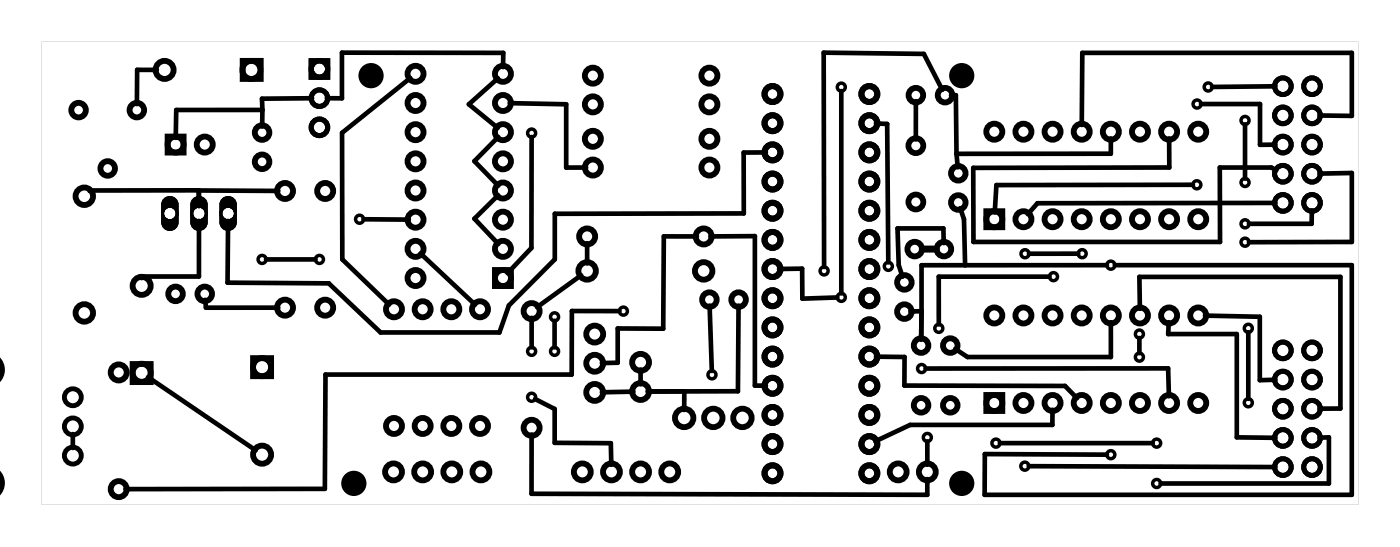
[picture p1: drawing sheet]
<svg xmlns="http://www.w3.org/2000/svg" width="122mm" height="48mm" viewBox="0 0 122 48" stroke-linecap="round" stroke-linejoin="round" font-family="sans-serif">
<g fill="#000">
<path d="M3.6 3.6h114.8v40.3h-114.8zM3.6 3.6v40.3h114.8v-40.3z"/>
<path d="M26.9 5.1h1.9v1.8h-1.9zM27.4 6a.5 .5 0 0 0 1 0 .5 .5 0 0 0-1 0z"/>
<path d="M26.9 5.1h1.9v1.8h-1.9zM27.4 6a.5 .5 0 0 0 1 0 .5 .5 0 0 0-1 0z"/>
<path d="M14.3 17.3a.76 .76 0 0 1 .8-.2 .76 .76 0 0 1 .5 .7v1.5a.76 .76 0 0 1-.8 .8 .76 .76 0 0 1-.8-.8v-1.5zM14.3 18.6a.51 .51 0 0 0 1 0 .51 .51 0 0 0-1 0z"/>
<path d="M14.3 17.3a.76 .76 0 0 1 .8-.2 .76 .76 0 0 1 .5 .7v1.5a.76 .76 0 0 1-.8 .8 .76 .76 0 0 1-.8-.8v-1.5zM14.3 18.6a.51 .51 0 0 0 1 0 .51 .51 0 0 0-1 0z"/>
<path d="M16.8 17.3a.76 .76 0 0 1 .8-.2 .76 .76 0 0 1 .5 .7v1.5a.76 .76 0 0 1-.7 .8 .76 .76 0 0 1-.8-.8v-1.5zM16.8 18.6a.55 .55 0 0 0 1.1 0 .55 .55 0 0 0-1.1 0z"/>
<path d="M16.8 17.3a.76 .76 0 0 1 .8-.2 .76 .76 0 0 1 .5 .7v1.5a.76 .76 0 0 1-.7 .8 .76 .76 0 0 1-.8-.8v-1.5zM16.8 18.6a.55 .55 0 0 0 1.1 0 .55 .55 0 0 0-1.1 0z"/>
<path d="M19.4 17.3a.76 .76 0 0 1 .8-.2 .76 .76 0 0 1 .5 .7v1.5a.76 .76 0 0 1-.8 .8 .76 .76 0 0 1-.8-.8v-1.5zM19.4 18.6a.51 .51 0 0 0 1 0 .51 .51 0 0 0-1 0z"/>
<path d="M19.4 17.3a.76 .76 0 0 1 .8-.2 .76 .76 0 0 1 .5 .7v1.5a.76 .76 0 0 1-.8 .8 .76 .76 0 0 1-.8-.8v-1.5zM19.4 18.6a.51 .51 0 0 0 1 0 .51 .51 0 0 0-1 0z"/>
</g>
<g fill="none" stroke="#000" stroke-width=".3">
<circle cx="31.4" cy="19.1" r=".35"/>
<circle cx="46.4" cy="11.6" r=".35"/>
<circle cx="73.4" cy="7.6" r=".35"/>
<circle cx="104.4" cy="16.1" r=".35"/>
<circle cx="104.4" cy="9.1" r=".35"/>
<circle cx="105.3" cy="7.6" r=".35"/>
<circle cx="108.6" cy="15.9" r=".35"/>
<circle cx="108.6" cy="10.5" r=".35"/>
<circle cx="108.6" cy="19.5" r=".35"/>
<circle cx="22.9" cy="22.6" r=".35"/>
<circle cx="27.9" cy="22.6" r=".35"/>
<circle cx="46.4" cy="30.6" r=".35"/>
<circle cx="46.4" cy="34.6" r=".35"/>
<circle cx="48.4" cy="27.6" r=".35"/>
<circle cx="48.4" cy="30.6" r=".35"/>
<circle cx="54.4" cy="27.1" r=".35"/>
<circle cx="62.1" cy="32.6" r=".35"/>
<circle cx="71.9" cy="23.6" r=".35"/>
<circle cx="73.4" cy="25.9" r=".35"/>
<circle cx="77.5" cy="23.2" r=".35"/>
<circle cx="80.4" cy="32.1" r=".35"/>
<circle cx="80.9" cy="38.1" r=".35"/>
<circle cx="81.9" cy="28.6" r=".35"/>
<circle cx="86.8" cy="38.6" r=".35"/>
<circle cx="89.4" cy="22.1" r=".35"/>
<circle cx="91.9" cy="24.1" r=".35"/>
<circle cx="94.4" cy="22.1" r=".35"/>
<circle cx="96.9" cy="23.1" r=".35"/>
<circle cx="96.9" cy="39.6" r=".35"/>
<circle cx="99.3" cy="31.1" r=".35"/>
<circle cx="99.3" cy="29.1" r=".35"/>
<circle cx="100.8" cy="38.6" r=".35"/>
<circle cx="108.6" cy="21.1" r=".35"/>
<circle cx="108.8" cy="35.1" r=".35"/>
<circle cx="108.8" cy="28.6" r=".35"/>
<circle cx="89.4" cy="40.6" r=".35"/>
<circle cx="100.8" cy="42.1" r=".35"/>
</g>
<g fill="none" stroke="#000" stroke-width=".5">
<circle cx="79.8" cy="12.7" r=".65"/>
<circle cx="79.9" cy="17.6" r=".65"/>
</g>
<g fill="none" stroke="#000" stroke-width=".51">
<path d="M14.6 11.9h1.4v1.4h-1.4zM21.2 5.3h1.5v1.6h-1.5zM86 18.4h1.4v1.4h-1.4zM11.6 31.7h1.5v1.6h-1.5zM22.1 31.2h1.5v1.6h-1.5zM43.2 23.5h1.3v1.4h-1.3zM86 34.4h1.4v1.4h-1.4z"/>
<circle cx="6.9" cy="9.6" r=".64"/>
<circle cx="7.4" cy="17.1" r=".76"/>
<circle cx="9.4" cy="14.7" r=".64"/>
<circle cx="11.9" cy="9.6" r=".64"/>
<circle cx="14.4" cy="6.1" r=".79"/>
<circle cx="15.3" cy="12.6" r=".7"/>
<circle cx="17.9" cy="12.6" r=".7"/>
<circle cx="21.9" cy="6.1" r=".79"/>
<circle cx="22.9" cy="14.1" r=".64"/>
<circle cx="22.9" cy="11.5" r=".64"/>
<circle cx="24.9" cy="16.6" r=".7"/>
<circle cx="28.4" cy="16.6" r=".7"/>
<circle cx="36.2" cy="14" r=".7"/>
<circle cx="36.2" cy="19.1" r=".7"/>
<circle cx="36.2" cy="6.4" r=".7"/>
<circle cx="36.2" cy="11.5" r=".7"/>
<circle cx="36.2" cy="9" r=".7"/>
<circle cx="36.2" cy="16.6" r=".7"/>
<circle cx="43.9" cy="19.1" r=".7"/>
<circle cx="43.9" cy="11.5" r=".7"/>
<circle cx="43.9" cy="6.4" r=".7"/>
<circle cx="43.9" cy="14" r=".7"/>
<circle cx="43.9" cy="16.6" r=".7"/>
<circle cx="43.9" cy="9" r=".7"/>
<circle cx="51.7" cy="12.1" r=".7"/>
<circle cx="51.7" cy="9.1" r=".7"/>
<circle cx="51.7" cy="14.6" r=".7"/>
<circle cx="51.7" cy="6.6" r=".7"/>
<circle cx="61.9" cy="6.6" r=".7"/>
<circle cx="61.9" cy="12.1" r=".7"/>
<circle cx="61.9" cy="14.6" r=".7"/>
<circle cx="61.9" cy="9.1" r=".7"/>
<circle cx="79.9" cy="8.3" r=".64"/>
<circle cx="82.4" cy="8.3" r=".64"/>
<circle cx="83.6" cy="17.6" r=".64"/>
<circle cx="83.6" cy="15.1" r=".64"/>
<circle cx="86.7" cy="11.5" r=".7"/>
<circle cx="86.7" cy="19.1" r=".7"/>
<circle cx="89.2" cy="11.5" r=".7"/>
<circle cx="89.2" cy="19.1" r=".7"/>
<circle cx="91.8" cy="11.5" r=".7"/>
<circle cx="91.8" cy="19.1" r=".7"/>
<circle cx="94.3" cy="11.5" r=".7"/>
<circle cx="94.3" cy="19.1" r=".7"/>
<circle cx="96.9" cy="11.5" r=".7"/>
<circle cx="96.9" cy="19.1" r=".7"/>
<circle cx="99.4" cy="11.5" r=".7"/>
<circle cx="99.4" cy="19.1" r=".7"/>
<circle cx="101.9" cy="11.5" r=".7"/>
<circle cx="101.9" cy="19.1" r=".7"/>
<circle cx="104.5" cy="11.5" r=".7"/>
<circle cx="104.5" cy="19.1" r=".7"/>
<circle cx="7.4" cy="27.2" r=".76"/>
<circle cx="10.4" cy="32.4" r=".7"/>
<circle cx="12.4" cy="24.9" r=".79"/>
<circle cx="12.4" cy="32.5" r=".79"/>
<circle cx="15.3" cy="25.6" r=".64"/>
<circle cx="17.9" cy="25.6" r=".64"/>
<circle cx="22.9" cy="32" r=".79"/>
<circle cx="22.9" cy="39.6" r=".79"/>
<circle cx="24.9" cy="26.8" r=".7"/>
<circle cx="28.4" cy="26.8" r=".7"/>
<circle cx="34.4" cy="26.9" r=".7"/>
<circle cx="34.4" cy="37.1" r=".7"/>
<circle cx="36.2" cy="24.2" r=".7"/>
<circle cx="36.2" cy="21.7" r=".7"/>
<circle cx="36.9" cy="26.9" r=".7"/>
<circle cx="36.9" cy="37.1" r=".7"/>
<circle cx="39.4" cy="26.9" r=".7"/>
<circle cx="39.4" cy="37.1" r=".7"/>
<circle cx="41.9" cy="26.9" r=".7"/>
<circle cx="41.9" cy="37.1" r=".7"/>
<circle cx="43.9" cy="24.2" r=".7"/>
<circle cx="43.9" cy="21.7" r=".7"/>
<circle cx="46.4" cy="27.1" r=".7"/>
<circle cx="46.4" cy="37.2" r=".7"/>
<circle cx="51.2" cy="20.6" r=".7"/>
<circle cx="51.2" cy="23.6" r=".76"/>
<circle cx="51.9" cy="31.6" r=".74"/>
<circle cx="51.9" cy="29.1" r=".74"/>
<circle cx="51.9" cy="34.2" r=".74"/>
<circle cx="55.9" cy="34.1" r=".74"/>
<circle cx="55.9" cy="31.5" r=".74"/>
<circle cx="59.7" cy="36.4" r=".8"/>
<circle cx="61.4" cy="20.6" r=".7"/>
<circle cx="61.4" cy="23.6" r=".76"/>
<circle cx="61.9" cy="26.1" r=".64"/>
<circle cx="62.2" cy="36.4" r=".8"/>
<circle cx="64.4" cy="26.1" r=".64"/>
<circle cx="64.7" cy="36.4" r=".8"/>
<circle cx="78.9" cy="27.1" r=".64"/>
<circle cx="78.9" cy="24.6" r=".64"/>
<circle cx="79.8" cy="21.7" r=".64"/>
<circle cx="80.3" cy="30.1" r=".64"/>
<circle cx="80.3" cy="35.3" r=".64"/>
<circle cx="82.3" cy="21.7" r=".64"/>
<circle cx="82.9" cy="30.1" r=".64"/>
<circle cx="82.9" cy="35.3" r=".64"/>
<circle cx="86.7" cy="27.5" r=".7"/>
<circle cx="86.7" cy="35.1" r=".7"/>
<circle cx="89.2" cy="27.5" r=".7"/>
<circle cx="89.2" cy="35.1" r=".7"/>
<circle cx="91.8" cy="27.5" r=".7"/>
<circle cx="91.8" cy="35.1" r=".7"/>
<circle cx="94.3" cy="27.5" r=".7"/>
<circle cx="94.3" cy="35.1" r=".7"/>
<circle cx="96.9" cy="27.5" r=".7"/>
<circle cx="96.9" cy="35.1" r=".7"/>
<circle cx="99.4" cy="27.5" r=".7"/>
<circle cx="99.4" cy="35.1" r=".7"/>
<circle cx="101.9" cy="27.5" r=".7"/>
<circle cx="101.9" cy="35.1" r=".7"/>
<circle cx="104.5" cy="27.5" r=".7"/>
<circle cx="104.5" cy="35.1" r=".7"/>
<circle cx="10.4" cy="42.6" r=".7"/>
<circle cx="34.3" cy="41.1" r=".74"/>
<circle cx="36.9" cy="41.1" r=".74"/>
<circle cx="39.4" cy="41.1" r=".74"/>
<circle cx="41.9" cy="41.1" r=".74"/>
<circle cx="50.8" cy="41.1" r=".74"/>
<circle cx="53.3" cy="41.1" r=".74"/>
<circle cx="55.9" cy="41.1" r=".74"/>
<circle cx="58.4" cy="41.1" r=".74"/>
<circle cx="78.3" cy="41.1" r=".74"/>
<circle cx="80.9" cy="41.1" r=".74"/>
</g>
<g fill="#000">
<circle cx="32.4" cy="6.6" r="1.1"/>
<circle cx="83.9" cy="6.6" r="1.1"/>
<circle cx="30.9" cy="42.1" r="1.1"/>
<circle cx="83.9" cy="42.1" r="1.1"/>
</g>
<g fill="none" stroke="#000" stroke-width=".43">
<circle cx="111.9" cy="7.5" r=".72"/>
<circle cx="111.9" cy="15.1" r=".72"/>
<circle cx="111.9" cy="12.6" r=".72"/>
<circle cx="111.9" cy="10" r=".72"/>
<circle cx="111.9" cy="17.7" r=".72"/>
<circle cx="114.4" cy="7.5" r=".72"/>
<circle cx="114.4" cy="15.1" r=".72"/>
<circle cx="114.4" cy="12.6" r=".72"/>
<circle cx="114.4" cy="10" r=".72"/>
<circle cx="114.4" cy="17.7" r=".72"/>
<circle cx="111.9" cy="30.5" r=".72"/>
<circle cx="111.9" cy="35.6" r=".72"/>
<circle cx="111.9" cy="38.1" r=".72"/>
<circle cx="111.9" cy="33" r=".72"/>
<circle cx="114.4" cy="30.5" r=".72"/>
<circle cx="114.4" cy="35.6" r=".72"/>
<circle cx="114.4" cy="38.1" r=".72"/>
<circle cx="114.4" cy="33" r=".72"/>
<circle cx="111.9" cy="40.7" r=".72"/>
<circle cx="114.4" cy="40.7" r=".72"/>
</g>
<g fill="none" stroke="#000" stroke-width=".52">
<circle cx="67.4" cy="13.3" r=".69"/>
<circle cx="67.4" cy="15.8" r=".69"/>
<circle cx="67.4" cy="8.2" r=".69"/>
<circle cx="67.4" cy="10.7" r=".69"/>
<circle cx="67.4" cy="18.3" r=".69"/>
<circle cx="75.8" cy="15.8" r=".69"/>
<circle cx="75.8" cy="13.3" r=".69"/>
<circle cx="75.8" cy="10.7" r=".69"/>
<circle cx="75.8" cy="8.2" r=".69"/>
<circle cx="75.8" cy="18.3" r=".69"/>
<circle cx="67.4" cy="36.1" r=".69"/>
<circle cx="67.4" cy="33.6" r=".69"/>
<circle cx="67.4" cy="23.4" r=".69"/>
<circle cx="67.4" cy="26" r=".69"/>
<circle cx="67.4" cy="28.5" r=".69"/>
<circle cx="67.4" cy="31" r=".69"/>
<circle cx="67.4" cy="38.7" r=".69"/>
<circle cx="67.4" cy="20.9" r=".69"/>
<circle cx="75.8" cy="36.1" r=".69"/>
<circle cx="75.8" cy="33.6" r=".69"/>
<circle cx="75.8" cy="23.4" r=".69"/>
<circle cx="75.8" cy="31" r=".69"/>
<circle cx="75.8" cy="28.5" r=".69"/>
<circle cx="75.8" cy="26" r=".69"/>
<circle cx="75.8" cy="38.7" r=".69"/>
<circle cx="75.8" cy="20.9" r=".69"/>
<circle cx="67.4" cy="41.2" r=".69"/>
<circle cx="75.8" cy="41.2" r=".69"/>
</g>
<g fill="none" stroke="#000" stroke-width=".44">
<circle cx="27.9" cy="11.1" r=".72"/>
<circle cx="27.9" cy="6" r=".72"/>
<circle cx="27.9" cy="8.5" r=".72"/>
</g>
<g fill="none" stroke="#000" stroke-width=".25">
<circle cx="14.8" cy="18.6" r=".64"/>
<circle cx="17.4" cy="18.6" r=".64"/>
<circle cx="19.9" cy="18.6" r=".64"/>
</g>
<g fill="none" stroke="#000" stroke-width=".42">
<circle cx="6.4" cy="39.7" r=".74"/>
<circle cx="6.4" cy="34.6" r=".74"/>
<circle cx="6.4" cy="37.1" r=".74"/>
</g>
<path d="M-.1 31.4a1.33 1.33 0 0 1 0 1.6M-.1 41.3a1.33 1.33 0 0 1 0 1.5" fill="none" stroke="#000" stroke-width=".45"/>
<path d="M80.4 21.7h1.2" fill="none" stroke="#000" stroke-width=".61"/>
<g fill="none" stroke="#000" stroke-width=".41">
<path d="M13.7 6.1h-1.7l-.1 3M17.3 19.2v4.9h-5v.1M22.9 9.6h-7.5l-.1 2.4M22.9 9.6v1.4M24.3 16.6h-7v1.3v-1.3h-9.5M27.2 8.6h-4.4l.1 1M31.7 19.1h3.9M35.8 6.8l-6 4.8v11l4.1 3.9M43.4 6.8l-2.5 2.3 2.5 2M43.4 17l-2 2 2 2.2M43.4 11.9l-2 2.1 2 2.2M43.9 5.8v-1.2h-14.1v4h-1.3"/>
<path d="M44.4 9l5 .1v5.5h1.7M46.3 11.9v9.7l-2 2.2M66.8 13.3h-2v5.3h-16.4v4l-4 4-.9 2.3h-10.3l-4.5-4.2-8.9-.1 .1-5.4M73.4 7.9v17.6M76.4 10.8h.9l.1 12M79.9 8.8l-.1 3.3M82.2 7.8l-1.7-3.1-8.7-.1v18.6M82.9 8.3h.4l.1 5.1M83.4 13.4l.1 1.2M83.7 18.1l.3 1 .1 4M96.9 12.1l-.1 1.3h-13.4M101.9 12.1v2.5h-17v6.5h21.5v-6.5h4.4l.5 .2"/>
<path d="M104 16.1h-17.1l-.2 2.4M104.7 9.1h5.2v3.5h1.3M108.6 10.8v4.7M111.2 7.5l-5.5 .1M111.2 17.7h-20.7l-.9 .9M114.4 18.3v1.2h-5.5M115 15.1h2.9v6h-9M115 10.1h2.9v-5.5h-23.5l-.1 6.3M6.4 37.8v1.2M12.9 32.8l9.4 6.4M17.9 26.1l.1 .7h6.3M27.5 22.6h-4.3"/>
<path d="M36.7 22.1l4.7 4.4M46.3 37.8v5.2l34.5 .1v-1.4M46.4 27.7v2.5M46.7 34.7l1.7 .9v3h4.9v1.9M48.4 27.9v2.3M50.7 24l-3.9 2.7M51.2 21.2v1.7M54 27.1h-4.1l-.1 5.5h-21.4l-.1 10h-17.4M55.2 34.1l-2.7 .1M55.9 32.2v1.3M60.8 20.6h-2.9l-.1 8h-3.9v3h-1.4M61.9 26.6l.2 5.7"/>
<path d="M61.9 20.6h3.9v13h1M64.4 26.6l-.1 7.5h-7.8h3.2v1.6M67.9 23.4h2l.1 2.6 3-.1M76.4 31.1h2.5v2.5h14l1 1.1M80.3 27.1h-.9M80.3 27.1v2.5M80.7 32.1h21.1l.1 2.4M80.9 38.4v2.1M82.3 21.2l-.1-1.3h-3.9l.1 3.2 .3 1M87.2 38.6h13.3M91.5 24.1h-9.7l.1 4.1M91.8 35.7v1.3h-12.5l-3 1.4"/>
<path d="M94 22.1h-4.3M96.5 23.1h-16.2v4M96.9 28.1v3h-12.5l-1.1-.7M97.2 23.1h20.7v20h-32.1l.1-3.6 10.6 .1M99.3 29.4v1.4M99.4 26.9l-.1-2.8h17.6v11.5h-1.9M101.9 28.1l-.1 1h6v9h3.4M105.1 27.5l4.7 .1v5.5h1.4M108.8 28.9v5.8M115 38.1h.9v4h-14.7M89.7 40.6l21.5 .1"/>
</g>
</svg>
